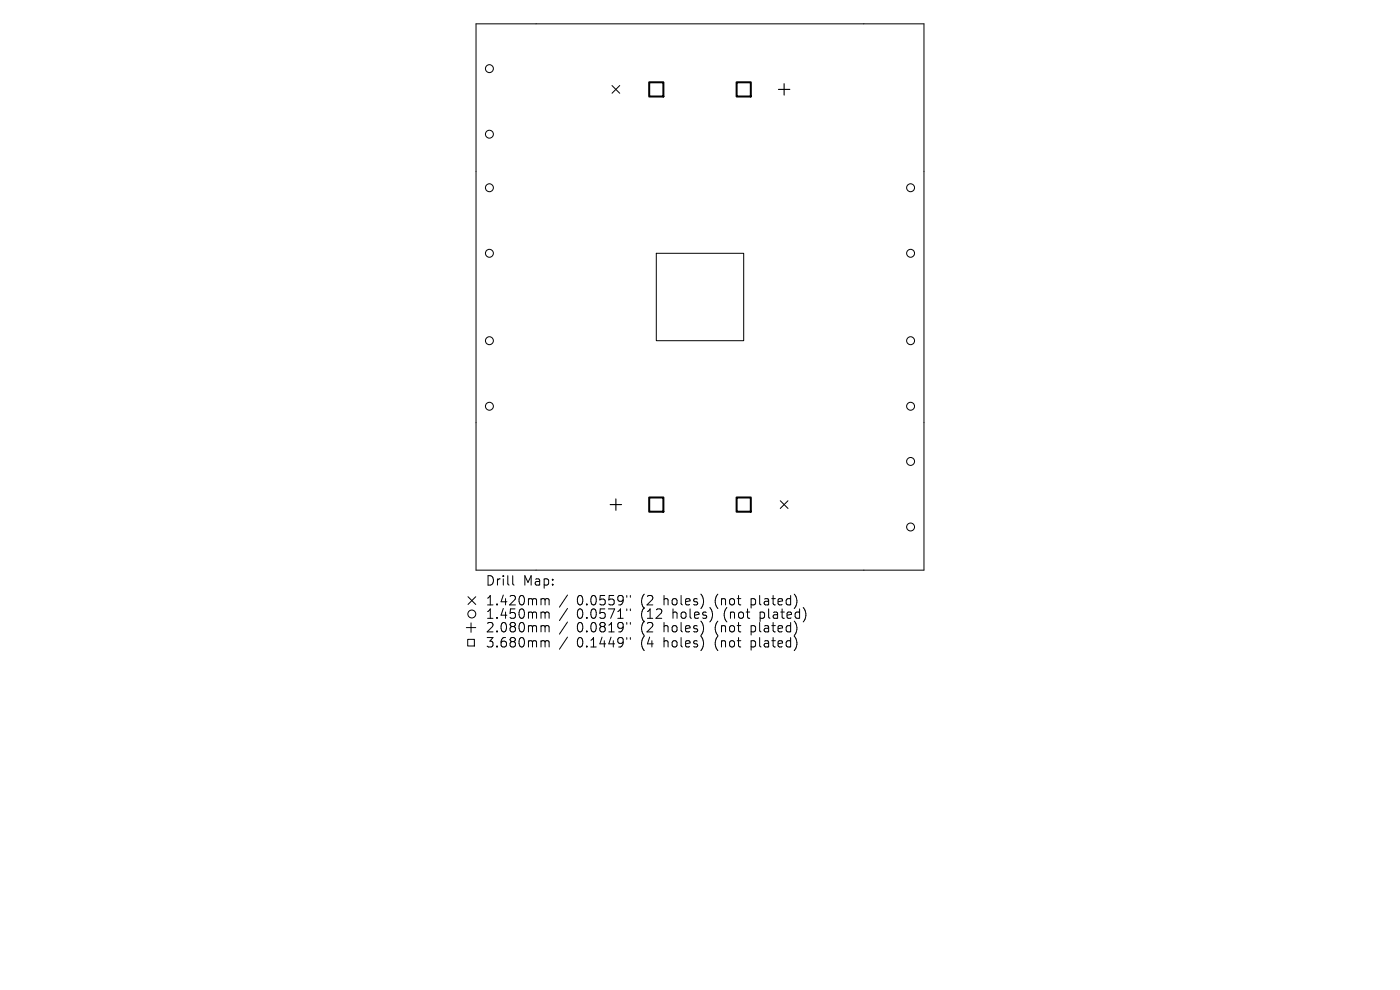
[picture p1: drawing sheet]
<svg xmlns="http://www.w3.org/2000/svg" width="297mm" height="210mm" viewBox="0 0 297 210" stroke-linecap="round" stroke-linejoin="round" font-family="sans-serif">
<defs><g id="words">
<g font-size="2.8">
<text x="102.9" y="124.5">Drill</text>
<text x="110.9" y="124.5">Map:</text>
<text x="102.9" y="128.7">1.420mm</text>
<text x="102.9" y="131.5">1.450mm</text>
<text x="122.4" y="128.7">0.0559&quot;</text>
<text x="122.4" y="131.5">0.0571&quot;</text>
<text x="136.1" y="128.7">(2</text>
<text x="136.1" y="131.5">(12</text>
<text x="141.1" y="128.7">holes)</text>
<text x="143" y="131.5">holes)</text>
<text x="152.1" y="128.7">(not</text>
<text x="154" y="131.5">(not</text>
<text x="159.9" y="128.7">plated)</text>
<text x="161.8" y="131.5">plated)</text>
<text x="102.9" y="134.4">2.080mm</text>
<text x="102.9" y="137.6">3.680mm</text>
<text x="122.4" y="134.4">0.0819&quot;</text>
<text x="122.4" y="137.6">0.1449&quot;</text>
<text x="136.1" y="134.4">(2</text>
<text x="136.1" y="137.6">(4</text>
<text x="141.1" y="134.4">holes)</text>
<text x="141.1" y="137.6">holes)</text>
<text x="152.1" y="134.4">(not</text>
<text x="152.1" y="137.6">(not</text>
<text x="159.9" y="134.4">plated)</text>
<text x="159.9" y="137.6">plated)</text>
</g>
</g></defs>
<g fill="none" stroke="#000" stroke-width=".21">
<path d="M101 5.1h95v115.8h-95zM129.8 18.1l1.7 1.7M131.5 18.1l-1.7 1.7M139.2 53.7h18.6v18.6h-18.6zM165.5 106.2l1.7 1.7M167.2 106.2l-1.7 1.7M98.9 133.1h2M99.2 135.6h1.4v1.4h-1.4zM99.3 126.6l1.6 1.6M99.9 132.1v2M100.9 126.6l-1.6 1.6M108.8 122.1v1.7l.3 .3"/>
<path d="M115.1 127l.4 .1 .1 .2M115.1 129.8h.2l.3 .3M115.1 132.7h.2l.3 .3M115.1 135.9l.4 .1 .1 .2M115.6 127.3l.3-.3 .5 .1 .1 1.2M115.6 127.3v1M115.6 130.1v1.1M115.6 133v1M115.6 136.2v1M115.6 130.1l.3-.3 .5 .1 .1 1.3M115.6 133l.3-.3 .5 .1 .1 1.2M115.6 136.2l.3-.3 .5 .1 .1 1.2"/>
<path d="M120.4 126.2l-1.7 2.6M120.4 129.1l-1.7 2.5M120.4 131.9l-1.7 2.6M120.4 135.1l-1.7 2.6M133 126.3v.4M133 129.2v.3M133 132v.4M133 135.2v.4M133.7 126.3v.4M133.7 129.2v.3M133.7 132v.4M133.7 135.2v.4"/>
<circle cx="103.8" cy="14.6" r=".84"/>
<circle cx="103.8" cy="28.5" r=".84"/>
<circle cx="103.8" cy="39.8" r=".84"/>
<circle cx="193.2" cy="39.8" r=".84"/>
<circle cx="103.8" cy="53.7" r=".84"/>
<circle cx="193.2" cy="53.7" r=".84"/>
<circle cx="103.8" cy="72.3" r=".84"/>
<circle cx="193.2" cy="72.3" r=".84"/>
<circle cx="103.8" cy="86.2" r=".84"/>
<circle cx="193.2" cy="97.9" r=".84"/>
<circle cx="193.2" cy="86.2" r=".84"/>
<circle cx="193.2" cy="111.8" r=".84"/>
<circle cx="100.1" cy="130.2" r=".84"/>
</g>
<path d="M165.1 19h2.5M166.3 17.8v2.4M129.4 107h2.5M130.7 105.8v2.4" fill="none" stroke="#000" stroke-width=".24"/>
<path d="M137.7 17.5h3v3h-3zM156.3 17.5h3v3h-3zM137.7 105.5h3v3h-3zM156.3 105.5h3v3h-3z" fill="none" stroke="#000" stroke-width=".43"/>
<use href="#words"/>
</svg>
